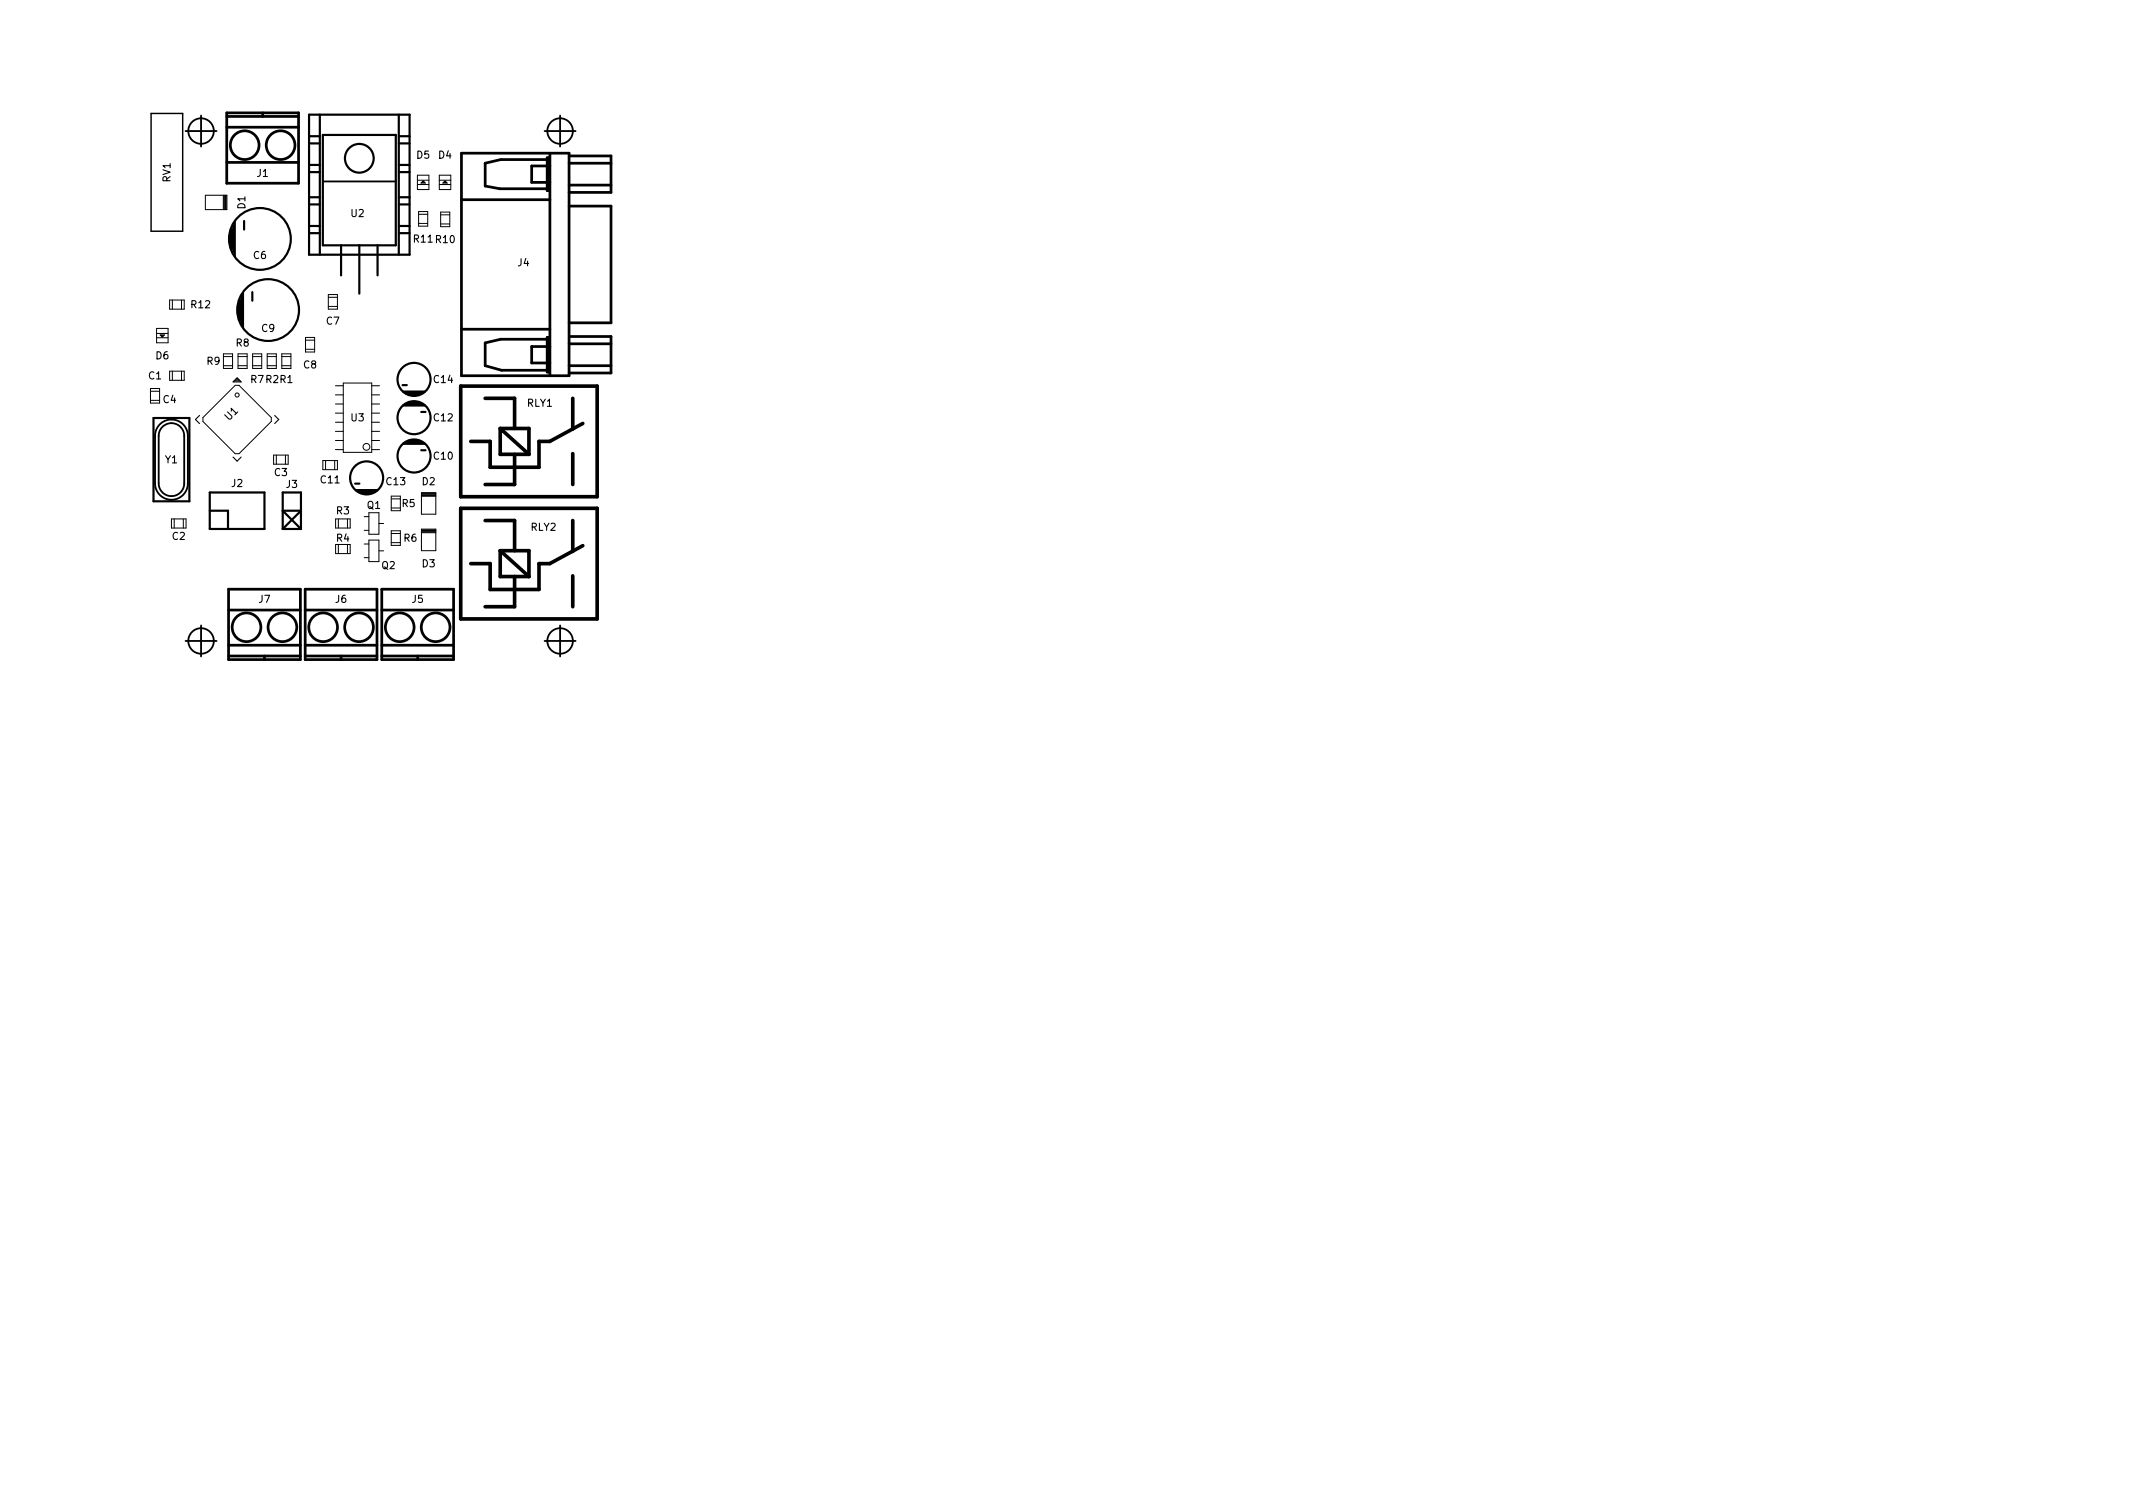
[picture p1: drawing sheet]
<svg xmlns="http://www.w3.org/2000/svg" width="297mm" height="210mm" viewBox="0 0 297 210" stroke-linecap="round" stroke-linejoin="round" font-family="sans-serif">
<defs><g id="words">
<g font-size="1.4">
<text x="58" y="22.1">D5</text>
<text x="61.1" y="22.1">D4</text>
<text x="23.7" y="25.4" transform="rotate(-90 23.7 25.4)">RV1</text>
<text x="34.2" y="29.1" transform="rotate(-90 34.2 29.1)">D1</text>
<text x="35.8" y="24.6">J1</text>
<text x="48.9" y="30.2">U2</text>
<text x="57.7" y="33.8">R11 R10</text>
<text x="35.3" y="36.1">C6</text>
<text x="72.1" y="37.1">J4</text>
<text x="26.7" y="42.9">R12</text>
<text x="36.4" y="46.2">C9</text>
<text x="45.5" y="45.2">C7</text>
<text x="20.7" y="52.8">C1</text>
<text x="21.7" y="50">D6</text>
<text x="28.8" y="50.8">R9</text>
<text x="32.9" y="48.2">R8</text>
<text x="34.9" y="53.3">R7 R2R1</text>
<text x="42.3" y="51.3">C8</text>
<text x="60.4" y="53.3">C14</text>
<text x="22.7" y="56.1">C4</text>
<text x="31.9" y="58.6" transform="rotate(-45 31.9 58.6)">U1</text>
<text x="48.9" y="58.7">U3</text>
<text x="60.4" y="58.7">C12</text>
<text x="73.4" y="56.6">RLY1</text>
<text x="23" y="64.5">Y1</text>
<text x="60.4" y="64">C10</text>
<text x="32.2" y="67.8">J2</text>
<text x="38.2" y="66.3">C3</text>
<text x="39.9" y="67.9">J3</text>
<text x="44.7" y="67.3">C11</text>
<text x="46.9" y="71.6">R3</text>
<text x="51.1" y="70.9">Q1</text>
<text x="53.8" y="67.6">C13</text>
<text x="56" y="70.6">R5</text>
<text x="58.8" y="67.6">D2</text>
<text x="24" y="75.2">C2</text>
<text x="46.9" y="75.4">R4</text>
<text x="56.3" y="75.4">R6</text>
<text x="73.9" y="73.9">RLY2</text>
<text x="36.1" y="83.9">J7</text>
<text x="46.7" y="83.9">J6</text>
<text x="53.2" y="79.2">Q2</text>
<text x="57.4" y="83.9">J5</text>
<text x="58.8" y="79">D3</text>
</g>
</g></defs>
<g fill="none" stroke="#000" stroke-width=".25">
<path d="M25.8 18.2h4.4M28 16.1v4.3M75.8 18.2h4.4M78 16.1v4.3M45 25.3h10.1M22.3 59.1a2.29 2.29 0 0 1 2.5-.5 2.29 2.29 0 0 1 1.4 2.1v6.6a2.29 2.29 0 0 1-2.3 2.3 2.29 2.29 0 0 1-2.3-2.3v-6.6a2.29 2.29 0 0 1 .7-1.6zM22.6 59.4a1.78 1.78 0 0 1 2-.3 1.78 1.78 0 0 1 1.1 1.6v6.6a1.78 1.78 0 0 1-1.8 1.8 1.78 1.78 0 0 1-1.8-1.8v-6.6a1.78 1.78 0 0 1 .5-1.3zM25.8 89.2h4.4M28 87.1v4.3M75.8 89.2h4.4M78 87.1v4.3"/>
<circle cx="28" cy="18.2" r="1.78"/>
<circle cx="78" cy="18.2" r="1.78"/>
<circle cx="28" cy="89.2" r="1.78"/>
<circle cx="78" cy="89.2" r="1.78"/>
</g>
<g fill="none" stroke="#000" stroke-width=".14">
<path d="M28.6 27.2h3v2h-3zM31.1 27.2v2M31.2 27.2v2M31.3 27.2v2M31.4 27.2v2M31.5 27.2v2M58.1 25.1h1.6M58.1 25.7h1.6M58.1 24.4h1.6v2h-1.6zM58.3 29.8h1.3M58.3 31.1h1.2M58.3 29.5h1.3v2h-1.3z"/>
<path d="M58.6 25.5l.3-.3 .3 .3zM58.7 25.4h.4M58.8 25.3h.2M61.2 25.1h1.6M61.2 25.7h1.6M61.2 24.4h1.6v2h-1.6zM61.4 29.9h1.2M61.4 31.2h1.2M61.4 29.5h1.2v2.1h-1.2zM61.8 25.4h.4M61.9 25.3h.2M62 25.2l.3 .3h-.6z"/>
<path d="M21 55.7h1.2M21 54.1h1.2v2h-1.2zM21 54.5h1.2M21.8 47h1.6M21.8 46.4h1.6M21.8 45.7h1.6v2h-1.6zM22.3 46.6h.6l-.3 .3zM22.4 46.7h.4M22.5 46.8h.2M23.6 51.7h2.1v1.3h-2.1zM23.6 41.8h2.1v1.2h-2.1zM24 41.8v1.2"/>
<path d="M24 51.7v1.2M25.3 41.8v1.2M25.3 51.7v1.3M28.3 58.1l4.5-4.4h.5l4.5 4.4v.6l-4.5 4.5h-.5l-4.5-4.5zM31.1 50.9h1.3M31.1 49.3h1.3v2h-1.3zM31.1 49.7h1.3M33.1 49.7h1.3M33.1 50.9h1.3M33.1 49.3h1.3v2h-1.3zM35.2 49.7h1.2M35.2 50.9h1.2"/>
<path d="M35.2 49.3h1.2v2h-1.2zM37.2 49.3h1.3v2h-1.3zM37.2 49.7h1.3M37.2 50.9h1.3M39.2 49.7h1.3M39.2 50.9h1.3M39.2 49.3h1.3v2h-1.3zM42.5 47.4h1.3M42.5 48.6h1.3M42.5 47h1.3v2h-1.3zM45.7 41.4h1.3M45.7 42.7h1.3"/>
<path d="M45.7 41h1.3v2h-1.3zM46.7 58.8h1.1M46.7 57.5h1.1M46.7 56.3h1.1M46.7 55h1.1M46.7 53.7h1.1M47.8 53.3h4v9.7h-4zM51.8 58.8h1.1M51.8 57.5h1.1M51.8 56.3h1.1M51.8 55h1.1M51.8 53.7h1.1"/>
<path d="M23.9 72.3h2v1.2h-2zM24.3 72.3v1.2M25.5 72.3v1.2M38.1 63.4h2v1.2h-2zM38.5 63.4v1.2M39.8 63.4v1.2M45 64.1h2v1.3h-2zM45.3 64.1v1.3M46.6 64.1v1.3M46.7 60.1h1.1M46.7 61.3h1.1M46.7 62.6h1.1"/>
<path d="M46.7 72.3h2.1v1.2h-2.1zM46.7 75.8v1.3h2.1v-1.3M47.1 72.3v1.2M47.1 75.8v1.3M48.4 72.3v1.2M48.4 75.8v1.3M50.7 73.8h.7M50.7 71.9h.7M50.7 77.7h.7M50.7 75.7h.7M51.4 71.4v3h1.4v-3M51.4 75.2h1.4v3h-1.4z"/>
<path d="M51.8 60.1h1.1M51.8 61.3h1.1M51.8 62.6h1.1M52.8 76.7h.6M52.8 72.9h.6M54.5 70.7h1.3M54.5 69.1h1.3v2h-1.3zM54.5 73.9h1.3v2h-1.3zM54.5 75.6h1.3M54.5 69.5h1.3M54.5 74.3h1.3M58.7 68.7h2"/>
<path d="M58.7 68.8h2M58.7 68.9h2M58.7 69h2M58.7 69.1h2M58.7 68.6h2v3h-2zM58.7 73.7h2v3h-2zM58.7 73.8h2M58.7 73.9h2M58.7 74h2M58.7 74.1h2M58.7 74.2h2"/>
<circle cx="33" cy="55" r=".28"/>
<circle cx="51" cy="62.2" r=".47"/>
</g>
<g fill="none" stroke="#000" stroke-width=".3">
<path d="M43 20h1.5M43 19h1.5M43 16h14v19.5h-14zM44.5 16v19.5M45 18.8h10.1v15.4h-10.1zM55.5 20h1.5M55.5 19h1.5M55.5 16v19.5M32.1 32.4v1.7M32.3 31.9v2.8M32.5 31.5v3.6M32.7 30.9v4.8"/>
<path d="M34 30.8v1.2M43 32.5h1.5M43 31.5h1.5M43 28.5h1.5M43 27.5h1.5M43 24h1.5M43 23h1.5M47.5 34.2v4.1M50 34.2v6.7M52.6 34.2v4.1M55.5 32.5h1.5M55.5 31.5h1.5"/>
<path d="M55.5 28.5h1.5M55.5 27.5h1.5M55.5 24h1.5M55.5 23h1.5M21.4 58.2h5v11.6h-5zM33.2 42.3v1.7M33.4 41.8v2.8M33.6 41.4v3.6M33.8 40.8v4.8M35.1 40.7v1.2M56.1 53.6h.6M56.2 56.5h3"/>
<path d="M56.2 54.5h3M56.5 56.3h2.4M56.5 54.7h2.4M57 56.1h1.4M57 54.9h1.4M58.7 57.4h.6M29.2 68.6h7.6v5.1h-7.6zM29.2 71.1h2.5v2.6M39.4 73.7v-5.1h2.5v5.1M39.4 73.7h2.5M39.4 73.7l2.5-2.6h-2.5l2.5 2.6M49.5 67.3h.6"/>
<path d="M49.6 68.2h3M49.9 68.4h2.4M50.4 68.6h1.4M56.2 61.8h3M56.5 61.6h2.4M57 61.4h1.4M58.7 62.7h.6"/>
<circle cx="36.2" cy="33.3" r="4.3"/>
<circle cx="50" cy="22" r="2"/>
<circle cx="37.3" cy="43.2" r="4.3"/>
<circle cx="57.7" cy="52.8" r="2.3"/>
<circle cx="57.7" cy="58.2" r="2.3"/>
<circle cx="51.1" cy="66.5" r="2.3"/>
<circle cx="57.7" cy="63.5" r="2.3"/>
</g>
<g fill="none" stroke="#000" stroke-width=".38">
<path d="M31.6 17.7h10M31.6 16.2h10M31.6 15.7h10v9.8h-10zM36.6 15.7v.5M31.6 22.6h10M64.3 27.8h12.3M64.3 21.3h14.9v31h-14.9zM76.2 22.2h-6.5l-2.1 .5v3.2l2 .4h6.6M76.2 22h.3v4.5h-.3zM76.6 23.1h-2.6v2.3h2.6M76.6 21.3v31M79.2 22.7h5.9"/>
<path d="M79.2 25.8h5.9M79.2 28.7h5.9v16.3h-5.9M79.4 21.7h5.7v5.1h-5.9M64.3 45.8h12.3M76.2 47.2h-6.5l-2.1 .5v3.2l2.2 .7h6.4M76.2 47h.3v4.8h-.3zM76.6 48.3h-2.6v2.2h2.6M79.2 47.9h5.9M79.2 50.9h5.9M79.4 46.9h5.7v5h-5.9M31.8 89.8h10M31.8 84.9h10"/>
<path d="M31.8 91.3h10M31.8 82h10v9.8h-10zM36.8 91.3v.5M42.5 89.8h10M42.5 84.9h10M42.5 91.3h10M42.5 82h10v9.8h-10zM47.5 91.3v.5M53.2 89.8h10M53.2 84.9h10M53.2 91.3h10M53.2 82h10v9.8h-10z"/>
<path d="M58.2 91.3v.5"/>
<circle cx="34.1" cy="20.2" r="2"/>
<circle cx="39.1" cy="20.2" r="2"/>
<circle cx="34.3" cy="87.3" r="2"/>
<circle cx="39.3" cy="87.3" r="2"/>
<circle cx="45" cy="87.3" r="2"/>
<circle cx="50" cy="87.3" r="2"/>
<circle cx="55.7" cy="87.3" r="2"/>
<circle cx="60.7" cy="87.3" r="2"/>
</g>
<g fill="none" stroke="#000" stroke-width=".51">
<path d="M64.2 53.8h19v15.4h-19zM67.6 55.5h4.1v4.2M69.7 59.7l4 3.6M69.7 59.7v3.6h4M69.7 59.7h4v3.6M79.8 55.5v4.3M81.2 59l-4.6 2.5h-1.5v3.6h-6.8v-3.6h-2.7M64.2 70.8h19v15.4h-19zM67.6 72.5h4.1v4.2M69.7 76.7v3.6h4M69.7 76.7h4v3.6M69.7 76.7l4 3.6"/>
<path d="M71.7 63.3v4.2h-4.1M79.8 63.2v4.3M79.8 72.5v4.3M81.2 76l-4.6 2.5h-1.5v3.6h-6.8v-3.6h-2.7M71.7 80.3v4.2h-4.1M79.8 80.2v4.3"/>
</g>
<path d="M21 15.8h4.4v16.4h-4.4z" fill="none" stroke="#000" stroke-width=".2"/>
<path d="M27.8 57.8l-.6 .6 .6 .6M32.5 53.2l.5-.6 .6 .6zM32.6 53h.8M32.7 52.9h.6M32.9 52.8h.3M38.3 57.8l.5 .6-.5 .6M32.5 63.6l.5 .6 .6-.6" fill="none" stroke="#000" stroke-width=".15"/>
<use href="#words"/>
</svg>
